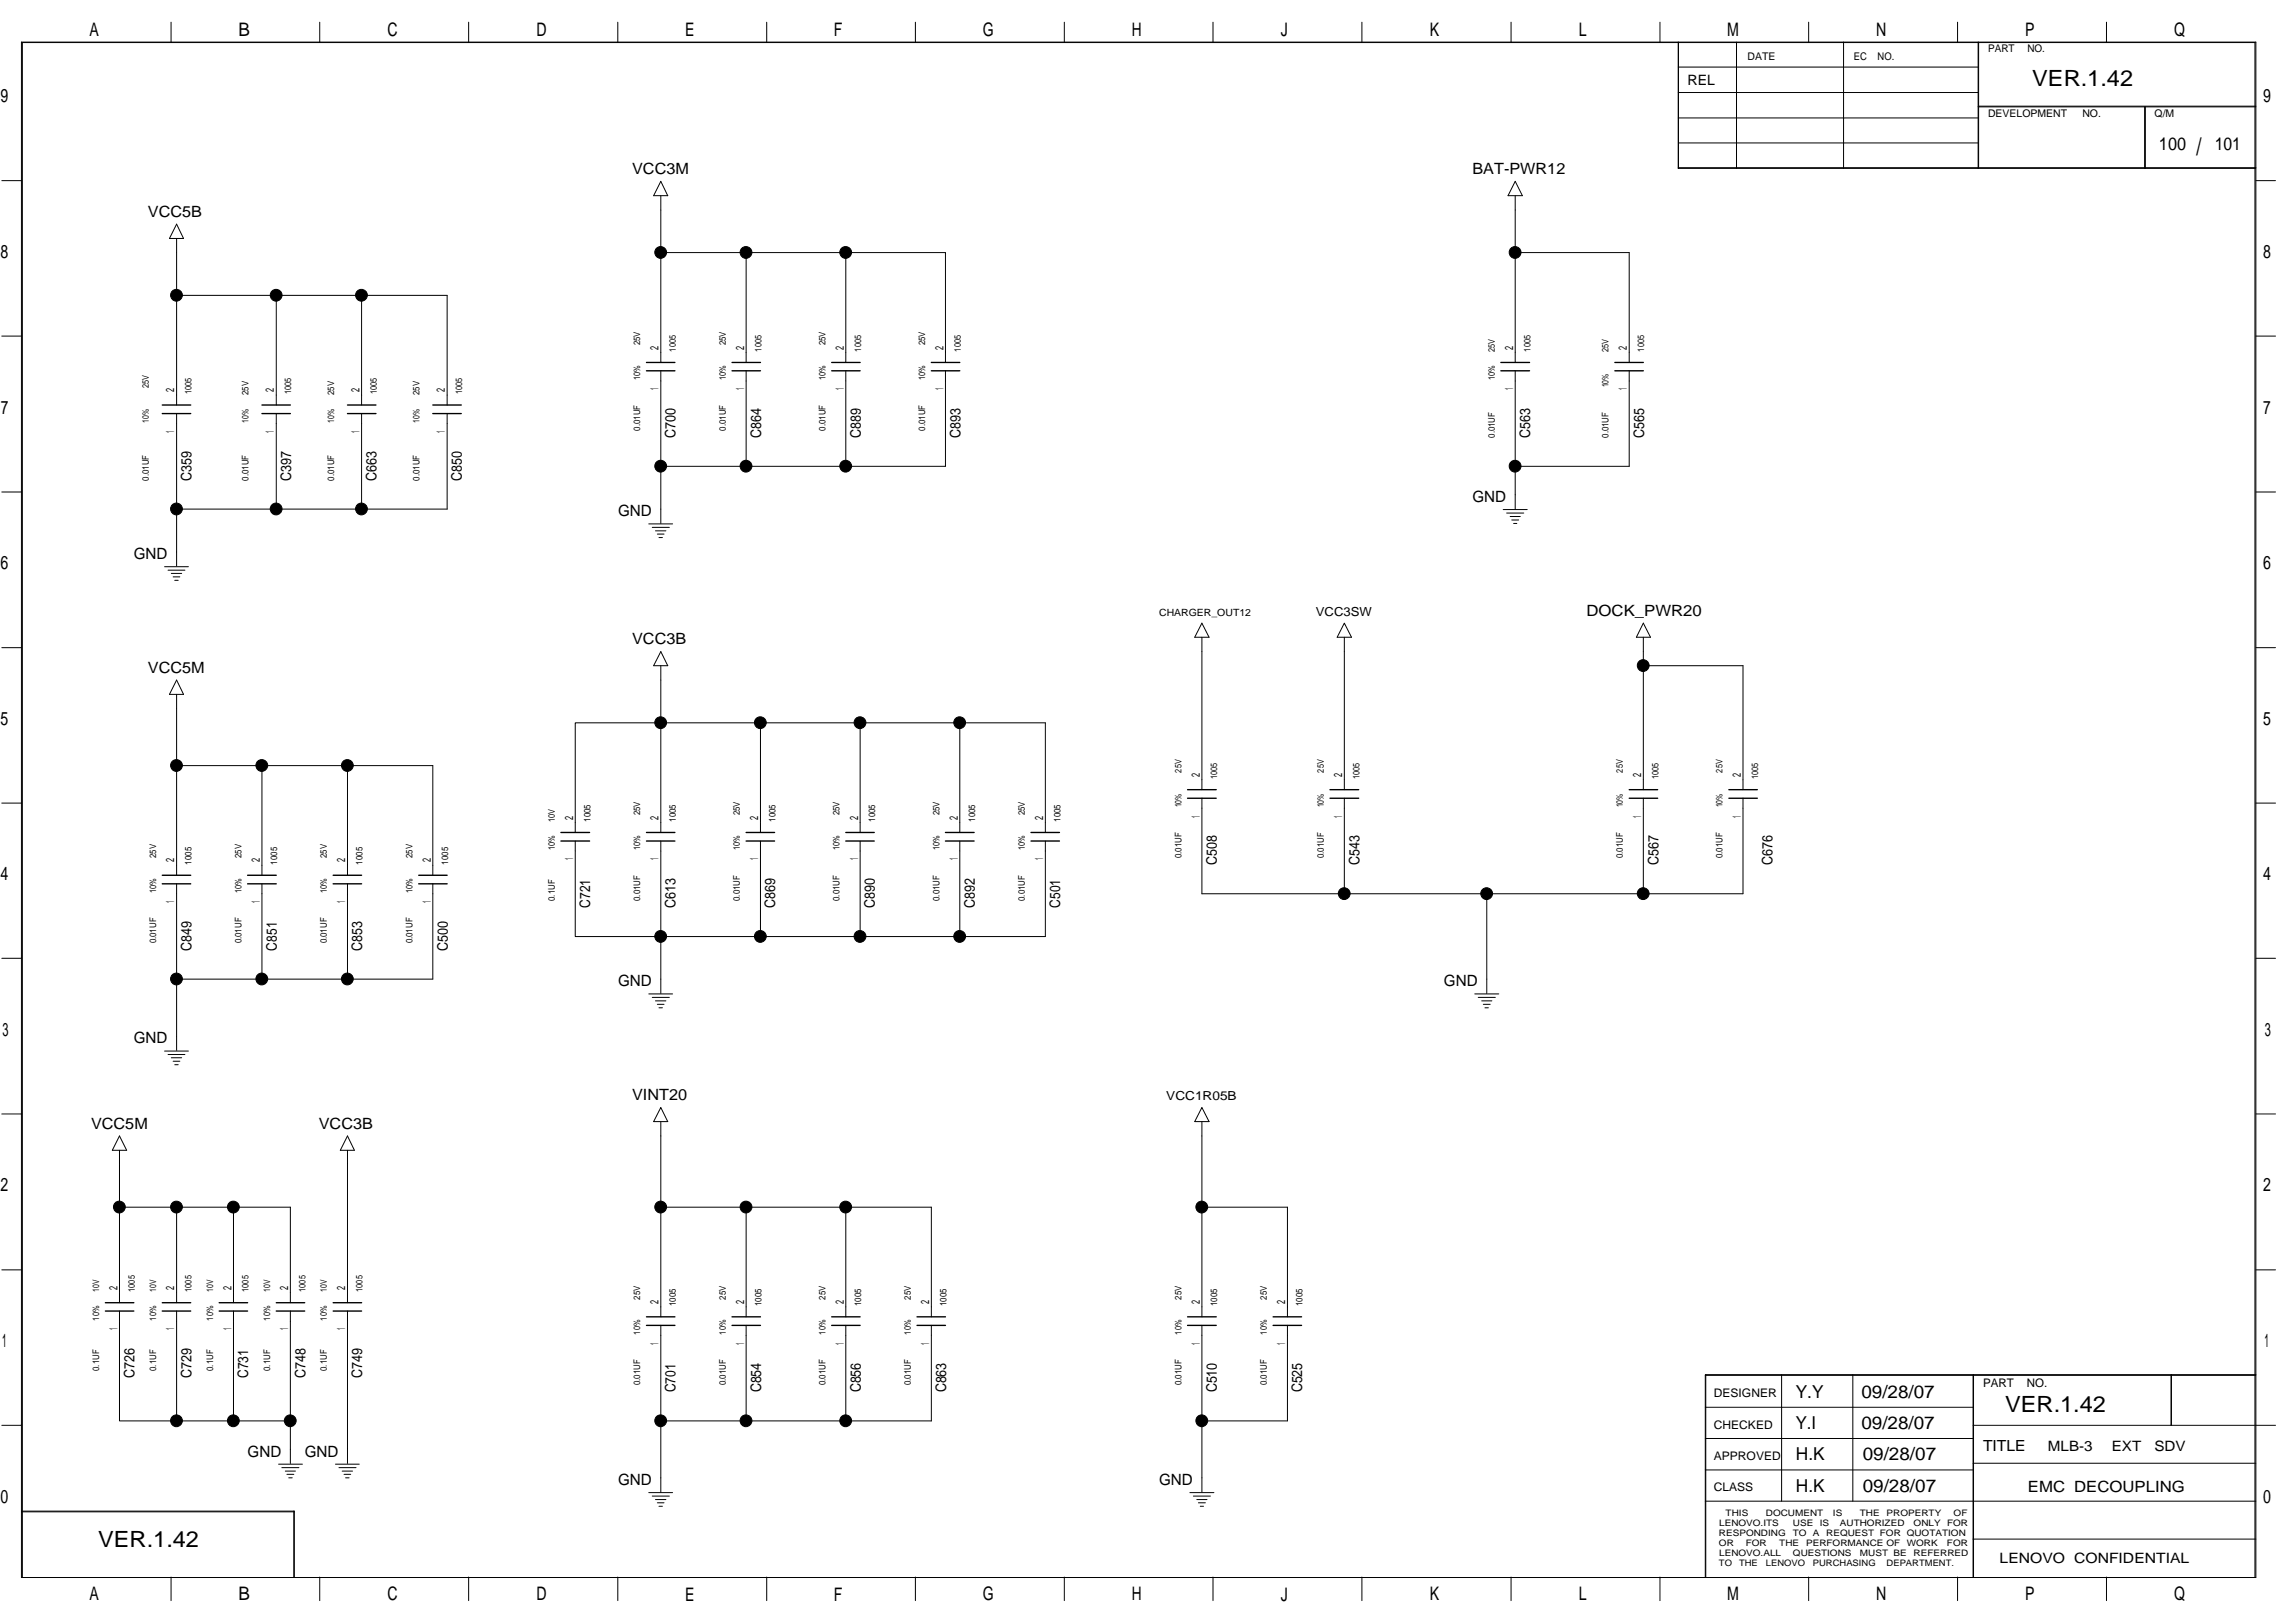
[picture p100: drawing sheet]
<svg xmlns="http://www.w3.org/2000/svg" width="420mm" height="297mm" viewBox="0 0 420 297" stroke-linecap="round" stroke-linejoin="round" font-family="sans-serif">
<defs><g id="words">
<text font-size="4.4" x="402.1" y="28.4">/</text>
<g font-size="4.1">
<text x="372.1" y="15.7">VER.1.42</text>
<text x="367.1" y="258.4">VER.1.42</text>
<text x="18" y="283.2">VER.1.42</text>
</g>
<g font-size="3.4">
<text x="16.4" y="6.6">A</text>
<text x="43.6" y="6.6">B</text>
<text x="70.9" y="6.6">C</text>
<text x="98.2" y="6.6">D</text>
<text x="125.4" y="6.6">E</text>
<text x="152.7" y="6.6">F</text>
<text x="179.9" y="6.6">G</text>
<text x="207.2" y="6.6">H</text>
<text x="234.5" y="6.6">J</text>
<text x="261.8" y="6.6">K</text>
<text x="289" y="6.6">L</text>
<text x="316.2" y="6.6">M</text>
<text x="343.5" y="6.6">N</text>
<text x="370.8" y="6.6">P</text>
<text x="398" y="6.6">Q</text>
<text x=".1" y="18.8">9</text>
<text x="414.3" y="18.8">9</text>
<text x=".1" y="47.2">8</text>
<text x="414.3" y="47.2">8</text>
<text x=".2" y="75.7">7</text>
<text x="414.3" y="75.7">7</text>
<text x=".1" y="104.2">6</text>
<text x="414.3" y="104.2">6</text>
<text x=".1" y="132.7">5</text>
<text x="414.3" y="132.7">5</text>
<text x=".1" y="161.1">4</text>
<text x="414.3" y="161.1">4</text>
<text x=".5" y="189.6">3</text>
<text x="414.6" y="189.6">3</text>
<text x=".1" y="218.1">2</text>
<text x="414.3" y="218.1">2</text>
<text x=".4" y="246.6">1</text>
<text x="414.6" y="246.6">1</text>
<text x=".1" y="275.1">0</text>
<text x="414.3" y="275.1">0</text>
<text x="16.4" y="292.9">A</text>
<text x="43.6" y="292.9">B</text>
<text x="70.9" y="292.9">C</text>
<text x="98.2" y="292.9">D</text>
<text x="125.4" y="292.9">E</text>
<text x="152.7" y="292.9">F</text>
<text x="179.9" y="292.9">G</text>
<text x="207.2" y="292.9">H</text>
<text x="234.5" y="292.9">J</text>
<text x="261.8" y="292.9">K</text>
<text x="289" y="292.9">L</text>
<text x="316.2" y="292.9">M</text>
<text x="343.5" y="292.9">N</text>
<text x="370.8" y="292.9">P</text>
<text x="398" y="292.9">Q</text>
</g>
<g font-size="3.3">
<text x="395.3" y="27.4">100</text>
<text x="405.5" y="27.4">101</text>
<text x="328.7" y="255.8">Y.Y</text>
<text x="340.8" y="255.8">09/28/07</text>
<text x="328.7" y="261.6">Y.I</text>
<text x="340.8" y="261.6">09/28/07</text>
<text x="328.8" y="267.3">H.K</text>
<text x="341" y="267.3">09/28/07</text>
<text x="328.8" y="273">H.K</text>
<text x="341" y="273">09/28/07</text>
</g>
<g font-size="2.8">
<text x="115.7" y="31.9">VCC3M</text>
<text x="269.6" y="31.9">BAT-PWR12</text>
<text x="27.1" y="39.7">VCC5B</text>
<text x="113.1" y="94.5">GND</text>
<text x="269.6" y="91.9">GND</text>
<text x="24.5" y="102.3">GND</text>
<text x="290.4" y="112.7">DOCK_PWR20</text>
<text x="115.7" y="117.9">VCC3B</text>
<text x="27.1" y="123.1">VCC5M</text>
<text x="113.1" y="180.5">GND</text>
<text x="264.4" y="180.5">GND</text>
<text x="24.5" y="191">GND</text>
<text x="115.7" y="201.4">VINT20</text>
<text x="16.7" y="206.6">VCC5M</text>
<text x="58.4" y="206.6">VCC3B</text>
<text x="45.3" y="266.6">GND</text>
<text x="55.8" y="266.6">GND</text>
<text x="363" y="265.6">TITLE</text>
<text x="113.1" y="271.8">GND</text>
<text x="212.2" y="271.8">GND</text>
<text x="371.3" y="273.1">EMC DECOUPLING</text>
</g>
<g font-size="2.7">
<text x="123.7" y="80.1" transform="rotate(-90 123.7 80.1)">C700</text>
<text x="139.4" y="80.1" transform="rotate(-90 139.4 80.1)">C864</text>
<text x="157.6" y="80.1" transform="rotate(-90 157.6 80.1)">C889</text>
<text x="175.8" y="80.1" transform="rotate(-90 175.8 80.1)">C893</text>
<text x="280.2" y="80.1" transform="rotate(-90 280.2 80.1)">C563</text>
<text x="301" y="80.1" transform="rotate(-90 301 80.1)">C565</text>
<text x="35" y="88" transform="rotate(-90 35 88)">C359</text>
<text x="53.3" y="88" transform="rotate(-90 53.3 88)">C397</text>
<text x="68.9" y="88" transform="rotate(-90 68.9 88)">C663</text>
<text x="84.6" y="88" transform="rotate(-90 84.6 88)">C850</text>
<text x="222.8" y="158.4" transform="rotate(-90 222.8 158.4)">C508</text>
<text x="248.9" y="158.4" transform="rotate(-90 248.9 158.4)">C543</text>
<text x="303.6" y="158.4" transform="rotate(-90 303.6 158.4)">C567</text>
<text x="324.5" y="158.4" transform="rotate(-90 324.5 158.4)">C676</text>
<text x="108.1" y="166.2" transform="rotate(-90 108.1 166.2)">C721</text>
<text x="123.7" y="166.2" transform="rotate(-90 123.7 166.2)">C613</text>
<text x="141.9" y="166.2" transform="rotate(-90 141.9 166.2)">C869</text>
<text x="160.2" y="166.2" transform="rotate(-90 160.2 166.2)">C890</text>
<text x="178.5" y="166.2" transform="rotate(-90 178.5 166.2)">C892</text>
<text x="194.1" y="166.2" transform="rotate(-90 194.1 166.2)">C501</text>
<text x="35" y="174" transform="rotate(-90 35 174)">C849</text>
<text x="50.7" y="174" transform="rotate(-90 50.7 174)">C851</text>
<text x="66.3" y="174" transform="rotate(-90 66.3 174)">C853</text>
<text x="82" y="174" transform="rotate(-90 82 174)">C500</text>
<text x="24.6" y="252.2" transform="rotate(-90 24.6 252.2)">C726</text>
<text x="35" y="252.2" transform="rotate(-90 35 252.2)">C729</text>
<text x="45.5" y="252.2" transform="rotate(-90 45.5 252.2)">C731</text>
<text x="55.9" y="252.2" transform="rotate(-90 55.9 252.2)">C748</text>
<text x="66.3" y="252.2" transform="rotate(-90 66.3 252.2)">C749</text>
<text x="123.7" y="254.8" transform="rotate(-90 123.7 254.8)">C701</text>
<text x="139.4" y="254.8" transform="rotate(-90 139.4 254.8)">C854</text>
<text x="157.6" y="254.8" transform="rotate(-90 157.6 254.8)">C856</text>
<text x="173.2" y="254.8" transform="rotate(-90 173.2 254.8)">C863</text>
<text x="222.8" y="254.8" transform="rotate(-90 222.8 254.8)">C510</text>
<text x="238.4" y="254.8" transform="rotate(-90 238.4 254.8)">C525</text>
</g>
<g font-size="2.6">
<text x="308.9" y="15.5">REL</text>
<text x="374.9" y="265.5">MLB-3</text>
<text x="386.6" y="265.5">EXT</text>
<text x="394.4" y="265.5">SDV</text>
<text x="366.1" y="286.1">LENOVO CONFIDENTIAL</text>
</g>
<g font-size="2.3">
<text x="240.9" y="112.7">VCC3SW</text>
<text x="213.5" y="201.3">VCC1R05B</text>
</g>
<g font-size="2.2">
<text x="313.8" y="255.7">DESIGNER</text>
<text x="363" y="253.8">PART</text>
<text x="371.1" y="253.8">NO.</text>
<text x="313.8" y="261.5">CHECKED</text>
<text x="313.8" y="267.2">APPROVED</text>
<text x="313.8" y="272.9">CLASS</text>
</g>
<g font-size="2.1">
<text x="120.6" y="64" transform="rotate(-90 120.6 64)">2</text>
<text x="136.2" y="64" transform="rotate(-90 136.2 64)">2</text>
<text x="154.5" y="64" transform="rotate(-90 154.5 64)">2</text>
<text x="172.7" y="64" transform="rotate(-90 172.7 64)">2</text>
<text x="277" y="64" transform="rotate(-90 277 64)">2</text>
<text x="297.8" y="64" transform="rotate(-90 297.8 64)">2</text>
<text x="31.9" y="71.8" transform="rotate(-90 31.9 71.8)">2</text>
<text x="50.2" y="71.8" transform="rotate(-90 50.2 71.8)">2</text>
<text x="65.8" y="71.8" transform="rotate(-90 65.8 71.8)">2</text>
<text x="81.4" y="71.8" transform="rotate(-90 81.4 71.8)">2</text>
<text x="120.6" y="71.4" transform="rotate(-90 120.6 71.4)">1</text>
<text x="136.2" y="71.4" transform="rotate(-90 136.2 71.4)">1</text>
<text x="154.5" y="71.4" transform="rotate(-90 154.5 71.4)">1</text>
<text x="172.7" y="71.4" transform="rotate(-90 172.7 71.4)">1</text>
<text x="277" y="71.4" transform="rotate(-90 277 71.4)">1</text>
<text x="297.8" y="71.4" transform="rotate(-90 297.8 71.4)">1</text>
<text x="31.9" y="79.2" transform="rotate(-90 31.9 79.2)">1</text>
<text x="50.2" y="79.2" transform="rotate(-90 50.2 79.2)">1</text>
<text x="65.8" y="79.2" transform="rotate(-90 65.8 79.2)">1</text>
<text x="81.4" y="79.2" transform="rotate(-90 81.4 79.2)">1</text>
<text x="219.7" y="142.2" transform="rotate(-90 219.7 142.2)">2</text>
<text x="245.7" y="142.2" transform="rotate(-90 245.7 142.2)">2</text>
<text x="300.5" y="142.2" transform="rotate(-90 300.5 142.2)">2</text>
<text x="318.7" y="142.2" transform="rotate(-90 318.7 142.2)">2</text>
<text x="219.7" y="149.6" transform="rotate(-90 219.7 149.6)">1</text>
<text x="245.7" y="149.6" transform="rotate(-90 245.7 149.6)">1</text>
<text x="300.5" y="149.6" transform="rotate(-90 300.5 149.6)">1</text>
<text x="318.7" y="149.6" transform="rotate(-90 318.7 149.6)">1</text>
<text x="104.9" y="150" transform="rotate(-90 104.9 150)">2</text>
<text x="120.6" y="150" transform="rotate(-90 120.6 150)">2</text>
<text x="138.8" y="150" transform="rotate(-90 138.8 150)">2</text>
<text x="157.1" y="150" transform="rotate(-90 157.1 150)">2</text>
<text x="175.3" y="150" transform="rotate(-90 175.3 150)">2</text>
<text x="191" y="150" transform="rotate(-90 191 150)">2</text>
<text x="31.9" y="157.8" transform="rotate(-90 31.9 157.8)">2</text>
<text x="47.6" y="157.8" transform="rotate(-90 47.6 157.8)">2</text>
<text x="63.2" y="157.8" transform="rotate(-90 63.2 157.8)">2</text>
<text x="78.9" y="157.8" transform="rotate(-90 78.9 157.8)">2</text>
<text x="104.9" y="157.4" transform="rotate(-90 104.9 157.4)">1</text>
<text x="120.6" y="157.4" transform="rotate(-90 120.6 157.4)">1</text>
<text x="138.8" y="157.4" transform="rotate(-90 138.8 157.4)">1</text>
<text x="157.1" y="157.4" transform="rotate(-90 157.1 157.4)">1</text>
<text x="175.3" y="157.4" transform="rotate(-90 175.3 157.4)">1</text>
<text x="191" y="157.4" transform="rotate(-90 191 157.4)">1</text>
<text x="31.9" y="165.3" transform="rotate(-90 31.9 165.3)">1</text>
<text x="47.6" y="165.3" transform="rotate(-90 47.6 165.3)">1</text>
<text x="63.2" y="165.3" transform="rotate(-90 63.2 165.3)">1</text>
<text x="78.9" y="165.3" transform="rotate(-90 78.9 165.3)">1</text>
<text x="21.5" y="236.1" transform="rotate(-90 21.5 236.1)">2</text>
<text x="31.9" y="236.1" transform="rotate(-90 31.9 236.1)">2</text>
<text x="42.4" y="236.1" transform="rotate(-90 42.4 236.1)">2</text>
<text x="52.8" y="236.1" transform="rotate(-90 52.8 236.1)">2</text>
<text x="63.2" y="236.1" transform="rotate(-90 63.2 236.1)">2</text>
<text x="120.6" y="238.7" transform="rotate(-90 120.6 238.7)">2</text>
<text x="136.2" y="238.7" transform="rotate(-90 136.2 238.7)">2</text>
<text x="154.5" y="238.7" transform="rotate(-90 154.5 238.7)">2</text>
<text x="170.1" y="238.7" transform="rotate(-90 170.1 238.7)">2</text>
<text x="219.7" y="238.7" transform="rotate(-90 219.7 238.7)">2</text>
<text x="235.3" y="238.7" transform="rotate(-90 235.3 238.7)">2</text>
<text x="21.5" y="243.5" transform="rotate(-90 21.5 243.5)">1</text>
<text x="31.9" y="243.5" transform="rotate(-90 31.9 243.5)">1</text>
<text x="42.4" y="243.5" transform="rotate(-90 42.4 243.5)">1</text>
<text x="52.8" y="243.5" transform="rotate(-90 52.8 243.5)">1</text>
<text x="63.2" y="243.5" transform="rotate(-90 63.2 243.5)">1</text>
<text x="120.6" y="246.1" transform="rotate(-90 120.6 246.1)">1</text>
<text x="136.2" y="246.1" transform="rotate(-90 136.2 246.1)">1</text>
<text x="154.5" y="246.1" transform="rotate(-90 154.5 246.1)">1</text>
<text x="170.1" y="246.1" transform="rotate(-90 170.1 246.1)">1</text>
<text x="219.7" y="246.1" transform="rotate(-90 219.7 246.1)">1</text>
<text x="235.3" y="246.1" transform="rotate(-90 235.3 246.1)">1</text>
</g>
<g font-size="1.9">
<text x="319.9" y="11">DATE</text>
<text x="339.4" y="11">EC</text>
<text x="343.7" y="11">NO.</text>
<text x="364" y="9.5">PART</text>
<text x="371.2" y="9.5">NO.</text>
<text x="364" y="21.3">DEVELOPMENT</text>
<text x="381.2" y="21.3">NO.</text>
<text x="394.5" y="21.3">Q/M</text>
</g>
<text font-size="1.8" x="212.2" y="112.7">CHARGER_OUT12</text>
<g font-size="1.7">
<text x="117.2" y="63.2" transform="rotate(-90 117.2 63.2)">25V</text>
<text x="123.7" y="64.3" transform="rotate(-90 123.7 64.3)">1005</text>
<text x="132.9" y="63.2" transform="rotate(-90 132.9 63.2)">25V</text>
<text x="139.4" y="64.3" transform="rotate(-90 139.4 64.3)">1005</text>
<text x="151.1" y="63.2" transform="rotate(-90 151.1 63.2)">25V</text>
<text x="157.6" y="64.3" transform="rotate(-90 157.6 64.3)">1005</text>
<text x="169.4" y="63.2" transform="rotate(-90 169.4 63.2)">25V</text>
<text x="175.9" y="64.3" transform="rotate(-90 175.9 64.3)">1005</text>
<text x="273.7" y="64.5" transform="rotate(-90 273.7 64.5)">25V</text>
<text x="280.2" y="64.3" transform="rotate(-90 280.2 64.3)">1005</text>
<text x="294.5" y="64.5" transform="rotate(-90 294.5 64.5)">25V</text>
<text x="301" y="64.3" transform="rotate(-90 301 64.3)">1005</text>
<text x="27.3" y="71" transform="rotate(-90 27.3 71)">25V</text>
<text x="117.2" y="69.6" transform="rotate(-90 117.2 69.6)">10%</text>
<text x="132.9" y="69.6" transform="rotate(-90 132.9 69.6)">10%</text>
<text x="151.1" y="69.6" transform="rotate(-90 151.1 69.6)">10%</text>
<text x="169.4" y="69.6" transform="rotate(-90 169.4 69.6)">10%</text>
<text x="273.7" y="69.6" transform="rotate(-90 273.7 69.6)">10%</text>
<text x="294.5" y="70.9" transform="rotate(-90 294.5 70.9)">10%</text>
<text x="27.3" y="77.4" transform="rotate(-90 27.3 77.4)">10%</text>
<text x="35.1" y="72.2" transform="rotate(-90 35.1 72.2)">1005</text>
<text x="45.5" y="77.4" transform="rotate(-90 45.5 77.4)">10%</text>
<text x="45.5" y="72.3" transform="rotate(-90 45.5 72.3)">25V</text>
<text x="53.3" y="72.2" transform="rotate(-90 53.3 72.2)">1005</text>
<text x="61.2" y="77.4" transform="rotate(-90 61.2 77.4)">10%</text>
<text x="61.2" y="72.3" transform="rotate(-90 61.2 72.3)">25V</text>
<text x="69" y="72.2" transform="rotate(-90 69 72.2)">1005</text>
<text x="76.8" y="77.4" transform="rotate(-90 76.8 77.4)">10%</text>
<text x="76.8" y="72.3" transform="rotate(-90 76.8 72.3)">25V</text>
<text x="84.6" y="72.2" transform="rotate(-90 84.6 72.2)">1005</text>
<text x="117.2" y="78.8" transform="rotate(-90 117.2 78.8)">0.01UF</text>
<text x="132.9" y="78.8" transform="rotate(-90 132.9 78.8)">0.01UF</text>
<text x="151.1" y="78.8" transform="rotate(-90 151.1 78.8)">0.01UF</text>
<text x="169.4" y="78.8" transform="rotate(-90 169.4 78.8)">0.01UF</text>
<text x="273.7" y="80.1" transform="rotate(-90 273.7 80.1)">0.01UF</text>
<text x="294.5" y="80.1" transform="rotate(-90 294.5 80.1)">0.01UF</text>
<text x="27.3" y="88" transform="rotate(-90 27.3 88)">0.01UF</text>
<text x="45.5" y="88" transform="rotate(-90 45.5 88)">0.01UF</text>
<text x="61.2" y="88" transform="rotate(-90 61.2 88)">0.01UF</text>
<text x="76.8" y="88" transform="rotate(-90 76.8 88)">0.01UF</text>
<text x="216.3" y="141.4" transform="rotate(-90 216.3 141.4)">25V</text>
<text x="222.8" y="142.6" transform="rotate(-90 222.8 142.6)">1005</text>
<text x="242.4" y="141.4" transform="rotate(-90 242.4 141.4)">25V</text>
<text x="248.9" y="142.6" transform="rotate(-90 248.9 142.6)">1005</text>
<text x="297.1" y="141.4" transform="rotate(-90 297.1 141.4)">25V</text>
<text x="303.6" y="142.6" transform="rotate(-90 303.6 142.6)">1005</text>
<text x="315.4" y="141.4" transform="rotate(-90 315.4 141.4)">25V</text>
<text x="321.9" y="142.6" transform="rotate(-90 321.9 142.6)">1005</text>
<text x="117.2" y="149.2" transform="rotate(-90 117.2 149.2)">25V</text>
<text x="135.5" y="149.2" transform="rotate(-90 135.5 149.2)">25V</text>
<text x="153.7" y="149.2" transform="rotate(-90 153.7 149.2)">25V</text>
<text x="172" y="149.2" transform="rotate(-90 172 149.2)">25V</text>
<text x="187.6" y="149.2" transform="rotate(-90 187.6 149.2)">25V</text>
<text x="216.3" y="147.8" transform="rotate(-90 216.3 147.8)">10%</text>
<text x="242.4" y="147.8" transform="rotate(-90 242.4 147.8)">10%</text>
<text x="297.1" y="147.8" transform="rotate(-90 297.1 147.8)">10%</text>
<text x="315.4" y="147.8" transform="rotate(-90 315.4 147.8)">10%</text>
<text x="101.6" y="155.6" transform="rotate(-90 101.6 155.6)">10%</text>
<text x="101.6" y="150.4" transform="rotate(-90 101.6 150.4)">10V</text>
<text x="108.1" y="150.4" transform="rotate(-90 108.1 150.4)">1005</text>
<text x="117.2" y="155.6" transform="rotate(-90 117.2 155.6)">10%</text>
<text x="123.7" y="150.4" transform="rotate(-90 123.7 150.4)">1005</text>
<text x="135.5" y="155.6" transform="rotate(-90 135.5 155.6)">10%</text>
<text x="142" y="150.4" transform="rotate(-90 142 150.4)">1005</text>
<text x="153.7" y="155.6" transform="rotate(-90 153.7 155.6)">10%</text>
<text x="160.2" y="150.4" transform="rotate(-90 160.2 150.4)">1005</text>
<text x="172" y="155.6" transform="rotate(-90 172 155.6)">10%</text>
<text x="178.5" y="150.4" transform="rotate(-90 178.5 150.4)">1005</text>
<text x="187.6" y="155.6" transform="rotate(-90 187.6 155.6)">10%</text>
<text x="194.1" y="150.4" transform="rotate(-90 194.1 150.4)">1005</text>
<text x="28.6" y="157.1" transform="rotate(-90 28.6 157.1)">25V</text>
<text x="35.1" y="158.2" transform="rotate(-90 35.1 158.2)">1005</text>
<text x="44.2" y="157.1" transform="rotate(-90 44.2 157.1)">25V</text>
<text x="50.7" y="158.2" transform="rotate(-90 50.7 158.2)">1005</text>
<text x="59.8" y="157.1" transform="rotate(-90 59.8 157.1)">25V</text>
<text x="66.4" y="158.2" transform="rotate(-90 66.4 158.2)">1005</text>
<text x="75.5" y="157.1" transform="rotate(-90 75.5 157.1)">25V</text>
<text x="82" y="158.2" transform="rotate(-90 82 158.2)">1005</text>
<text x="216.3" y="157.1" transform="rotate(-90 216.3 157.1)">0.01UF</text>
<text x="242.4" y="157.1" transform="rotate(-90 242.4 157.1)">0.01UF</text>
<text x="297.1" y="157.1" transform="rotate(-90 297.1 157.1)">0.01UF</text>
<text x="315.4" y="157.1" transform="rotate(-90 315.4 157.1)">0.01UF</text>
<text x="28.6" y="163.4" transform="rotate(-90 28.6 163.4)">10%</text>
<text x="44.2" y="163.4" transform="rotate(-90 44.2 163.4)">10%</text>
<text x="59.8" y="163.4" transform="rotate(-90 59.8 163.4)">10%</text>
<text x="75.5" y="163.4" transform="rotate(-90 75.5 163.4)">10%</text>
<text x="101.6" y="164.9" transform="rotate(-90 101.6 164.9)">0.1UF</text>
<text x="117.2" y="164.9" transform="rotate(-90 117.2 164.9)">0.01UF</text>
<text x="135.5" y="164.9" transform="rotate(-90 135.5 164.9)">0.01UF</text>
<text x="153.7" y="164.9" transform="rotate(-90 153.7 164.9)">0.01UF</text>
<text x="172" y="164.9" transform="rotate(-90 172 164.9)">0.01UF</text>
<text x="187.6" y="164.9" transform="rotate(-90 187.6 164.9)">0.01UF</text>
<text x="28.6" y="172.7" transform="rotate(-90 28.6 172.7)">0.01UF</text>
<text x="44.2" y="172.7" transform="rotate(-90 44.2 172.7)">0.01UF</text>
<text x="59.8" y="172.7" transform="rotate(-90 59.8 172.7)">0.01UF</text>
<text x="75.5" y="172.7" transform="rotate(-90 75.5 172.7)">0.01UF</text>
<text x="18.1" y="236.4" transform="rotate(-90 18.1 236.4)">10V</text>
<text x="24.7" y="236.4" transform="rotate(-90 24.7 236.4)">1005</text>
<text x="28.6" y="236.4" transform="rotate(-90 28.6 236.4)">10V</text>
<text x="35.1" y="236.4" transform="rotate(-90 35.1 236.4)">1005</text>
<text x="39" y="236.4" transform="rotate(-90 39 236.4)">10V</text>
<text x="45.5" y="236.4" transform="rotate(-90 45.5 236.4)">1005</text>
<text x="49.4" y="236.4" transform="rotate(-90 49.4 236.4)">10V</text>
<text x="56" y="236.4" transform="rotate(-90 56 236.4)">1005</text>
<text x="59.8" y="236.4" transform="rotate(-90 59.8 236.4)">10V</text>
<text x="66.4" y="236.4" transform="rotate(-90 66.4 236.4)">1005</text>
<text x="117.2" y="237.9" transform="rotate(-90 117.2 237.9)">25V</text>
<text x="123.7" y="239.1" transform="rotate(-90 123.7 239.1)">1005</text>
<text x="132.9" y="237.9" transform="rotate(-90 132.9 237.9)">25V</text>
<text x="139.4" y="239.1" transform="rotate(-90 139.4 239.1)">1005</text>
<text x="151.1" y="237.9" transform="rotate(-90 151.1 237.9)">25V</text>
<text x="157.6" y="239.1" transform="rotate(-90 157.6 239.1)">1005</text>
<text x="166.7" y="237.9" transform="rotate(-90 166.7 237.9)">25V</text>
<text x="173.3" y="239.1" transform="rotate(-90 173.3 239.1)">1005</text>
<text x="216.3" y="237.9" transform="rotate(-90 216.3 237.9)">25V</text>
<text x="222.8" y="239.1" transform="rotate(-90 222.8 239.1)">1005</text>
<text x="231.9" y="237.9" transform="rotate(-90 231.9 237.9)">25V</text>
<text x="238.5" y="239.1" transform="rotate(-90 238.5 239.1)">1005</text>
<text x="18.1" y="241.7" transform="rotate(-90 18.1 241.7)">10%</text>
<text x="28.6" y="241.7" transform="rotate(-90 28.6 241.7)">10%</text>
<text x="39" y="241.7" transform="rotate(-90 39 241.7)">10%</text>
<text x="49.4" y="241.7" transform="rotate(-90 49.4 241.7)">10%</text>
<text x="59.8" y="241.7" transform="rotate(-90 59.8 241.7)">10%</text>
<text x="117.2" y="244.3" transform="rotate(-90 117.2 244.3)">10%</text>
<text x="132.9" y="244.3" transform="rotate(-90 132.9 244.3)">10%</text>
<text x="151.1" y="244.3" transform="rotate(-90 151.1 244.3)">10%</text>
<text x="166.7" y="244.3" transform="rotate(-90 166.7 244.3)">10%</text>
<text x="216.3" y="244.3" transform="rotate(-90 216.3 244.3)">10%</text>
<text x="231.9" y="244.3" transform="rotate(-90 231.9 244.3)">10%</text>
<text x="18.1" y="250.9" transform="rotate(-90 18.1 250.9)">0.1UF</text>
<text x="28.6" y="250.9" transform="rotate(-90 28.6 250.9)">0.1UF</text>
<text x="39" y="250.9" transform="rotate(-90 39 250.9)">0.1UF</text>
<text x="49.4" y="250.9" transform="rotate(-90 49.4 250.9)">0.1UF</text>
<text x="59.8" y="250.9" transform="rotate(-90 59.8 250.9)">0.1UF</text>
<text x="117.2" y="253.5" transform="rotate(-90 117.2 253.5)">0.01UF</text>
<text x="132.9" y="253.5" transform="rotate(-90 132.9 253.5)">0.01UF</text>
<text x="151.1" y="253.5" transform="rotate(-90 151.1 253.5)">0.01UF</text>
<text x="166.7" y="253.5" transform="rotate(-90 166.7 253.5)">0.01UF</text>
<text x="216.3" y="253.5" transform="rotate(-90 216.3 253.5)">0.01UF</text>
<text x="231.9" y="253.5" transform="rotate(-90 231.9 253.5)">0.01UF</text>
</g>
<g font-size="1.6">
<text x="314.7" y="281.2">RESPONDING</text>
<text x="314.7" y="279.3">LENOVO.ITS</text>
<text x="315.9" y="277.5">THIS</text>
<text x="323.3" y="277.5">DOCUMENT</text>
<text x="328.2" y="281.2">TO</text>
<text x="328.2" y="279.3">USE</text>
<text x="331.9" y="281.2">A</text>
<text x="333.2" y="279.3">IS</text>
<text x="334.3" y="281.2">REQUEST FOR QUOTATION</text>
<text x="335.6" y="277.5">IS</text>
<text x="336.8" y="279.3">AUTHORIZED</text>
<text x="340.5" y="277.5">THE</text>
<text x="345.4" y="277.5">PROPERTY</text>
<text x="350.3" y="279.3">ONLY</text>
<text x="356.5" y="279.3">FOR</text>
<text x="357.7" y="277.5">OF</text>
<text x="314.7" y="286.7">TO</text>
<text x="314.7" y="283">OR</text>
<text x="314.7" y="284.9">LENOVO.ALL</text>
<text x="318.4" y="286.7">THE</text>
<text x="319.6" y="283">FOR</text>
<text x="323.3" y="286.7">LENOVO</text>
<text x="325.7" y="283">THE</text>
<text x="328.2" y="284.9">QUESTIONS</text>
<text x="330.7" y="283">PERFORMANCE OF</text>
<text x="331.9" y="286.7">PURCHASING</text>
<text x="340.5" y="284.9">MUST BE</text>
<text x="345.4" y="286.7">DEPARTMENT.</text>
<text x="349.1" y="283">WORK</text>
<text x="350.3" y="284.9">REFERRED</text>
<text x="356.4" y="283">FOR</text>
</g>
</g></defs>
<g fill="none" stroke="#000" stroke-width=".25">
<path d="M29.7 74.1h5.2M29.7 75.7h5.2M48 75.7h5.2M48 74.1h5.2M63.6 75.7h5.2M63.6 74.1h5.2M79.2 75.7h5.2M79.2 74.1h5.2M118.4 66.3h5.2M118.4 67.9h5.2M134 66.3h5.2M134 67.9h5.2"/>
<path d="M152.3 66.3h5.2M152.3 67.9h5.2M170.5 66.3h5.2M170.5 67.9h5.2M274.8 66.3h5.2M274.8 67.9h5.2M295.6 66.3h5.3M295.6 67.9h5.3M102.7 152.4h5.2M102.7 153.9h5.2M118.4 152.4h5.2M118.4 153.9h5.2"/>
<path d="M136.6 152.4h5.2M136.6 153.9h5.2M154.8 152.4h5.3M154.8 153.9h5.3M173.1 152.4h5.2M173.1 153.9h5.2M188.8 152.4h5.2M188.8 153.9h5.2M217.4 144.5h5.3M217.4 146.1h5.3M243.5 144.5h5.2M243.5 146.1h5.2"/>
<path d="M298.3 144.5h5.2M298.3 146.1h5.2M316.5 144.5h5.2M316.5 146.1h5.2M29.7 160.2h5.2M29.7 161.8h5.2M45.3 160.2h5.3M45.3 161.8h5.3M61 161.8h5.2M61 160.2h5.2M76.7 161.8h5.2M76.7 160.2h5.2"/>
<path d="M19.3 238.4h5.2M19.3 239.9h5.2M29.7 238.4h5.2M29.7 239.9h5.2M40.1 238.4h5.2M40.1 239.9h5.2M50.6 239.9h5.2M50.6 238.4h5.2M61 239.9h5.2M61 238.4h5.2M118.4 241h5.2M118.4 242.6h5.2"/>
<path d="M134 241h5.2M134 242.6h5.2M152.3 241h5.2M152.3 242.6h5.2M167.9 241h5.2M167.9 242.6h5.2M217.4 241h5.3M217.4 242.6h5.3M233.1 241h5.2M233.1 242.6h5.2"/>
</g>
<g fill="none" stroke="#000" stroke-width=".18">
<path d="M3.9 7.7h409.1v281h-409.1zM31.3 4.1v3.6M58.5 4.1v3.6M85.8 4.1v3.6M113.1 4.1v3.6M140.4 4.1v3.6M167.6 4.1v3.6M194.8 4.1v3.6M222.1 4.1v3.6M249.3 4.1v3.6M276.6 4.1v3.6M303.9 4.1v3.6"/>
<path d="M307.2 7.7v23.1h105.8M307.2 12.3h55M307.2 16.9h55M307.3 7.7v23.1M317.9 7.7v23.1M331.1 4.1v3.6M337.5 7.7v23.1M358.4 4.1v3.6M362.2 7.7v23.1M362.2 19.4h50.8M362.2 19.6h50.8M385.6 4.1v3.6"/>
<path d="M392.6 19.6v11.2M392.8 19.6v11.2M.3 33.1h3.6M121 35.8v10.4h15.6M121 33.2l1.2 2.6h-2.5zM277.4 35.8v30.5M277.4 33.2l1.3 2.6h-2.6zM307.2 30.7h105.8M307.2 21.6h55M307.3 26.2h54.9M413 33.1h3.6M32.3 43.6v30.5"/>
<path d="M32.3 41l1.3 2.6h-2.6zM32.3 54.1h49.6v20M50.6 54.1v20M66.2 54.1v20M121 46.2v20.1M136.6 46.2v20.1M136.6 46.2h36.5v20.1M154.8 46.2v20.1M277.4 46.2h20.9v20.1M.3 61.5h3.6M32.3 75.7v27.9M50.6 75.7v17.5"/>
<path d="M66.2 75.7v17.5M81.9 75.7v17.5h-49.6M121 67.9v27.9M136.6 67.9v17.4h18.2M154.8 67.9v17.4h18.3v-17.4M277.4 67.9v25.3M298.3 67.9v17.4h-20.9M413 61.5h3.6M.3 90h3.6M118.8 95.9h4.3M119.4 96.5h3.1M120 97.2h1.9"/>
<path d="M120.3 97.7h1.3M120.6 98.4h.7M121 85.3h15.6M275.2 93.3h4.4M275.8 93.9h3.2M276.5 94.5h1.8M276.8 95.2h1.2M277.1 95.8h.6M413 90h3.6M.3 118.5h3.6M30.1 103.7h4.4M30.8 104.4h3.1"/>
<path d="M31.4 104.9h1.9M31.7 105.6h1.2M32 106.2h.6M121 119.3l1.2 2.5h-2.5zM220 114l1.3 2.6h-2.6zM220 116.6v27.9M246.1 114l1.3 2.6h-2.6zM246.1 116.6v27.9M300.9 114l1.3 2.6h-2.6zM300.9 116.6v27.9M413 118.5h3.6M32.3 124.5l1.3 2.6h-2.6z"/>
<path d="M32.3 127.1v33.1M121 121.8v30.6M139.2 132.3v20.1M157.5 132.3v20.1M175.7 132.3v20.1M300.9 121.8h18.2v22.7M.3 147h3.6M32.3 140.1h46.9v20.1M48 140.1v20.1M63.6 140.1v20.1M121 153.9v27.9M139.2 153.9v17.5"/>
<path d="M157.5 153.9v17.5M175.7 153.9v17.5M191.4 153.9v17.5h-86.1v-17.5M191.4 152.4v-20.1h-86.1v20.1M220 146.1v17.5h26.1M246.1 146.1v17.5h26.1v18.2M300.9 146.1v17.5M319.1 146.1v17.5h-46.9M413 147h3.6M.3 175.4h3.6M32.3 161.8v30.4M48 161.8v17.4"/>
<path d="M63.6 161.8v17.4M79.2 161.8v17.4h-46.9M413 175.4h3.6M30.1 192.4h4.4M30.8 193h3.1M31.4 193.6h1.9M31.7 194.2h1.2M32 194.9h.6M118.8 181.9h4.3M119.4 182.5h3.1M120 183.2h1.9M120.3 183.8h1.3"/>
<path d="M120.6 184.4h.7M270 181.9h4.4M270.6 182.5h3.2M271.3 183.2h1.8M271.6 183.8h1.2M271.9 184.4h.6M.3 203.9h3.6M21.9 210.5v27.9M21.9 207.9l1.3 2.6h-2.6zM63.6 210.5v27.9M63.6 207.9l1.3 2.6h-2.6zM121 205.3v35.7"/>
<path d="M121 202.7l1.2 2.6h-2.5zM220 202.7l1.3 2.6h-2.6zM220 205.3v35.7M413 203.9h3.6M.3 232.4h3.6M21.9 239.9v20.2h10.4M21.9 220.9h10.4M32.3 239.9v20.2h10.4M42.7 220.9h-10.4v17.5M42.7 238.4v-17.5h10.5v17.5M42.7 239.9v20.2M53.2 239.9v27.9"/>
<path d="M63.6 239.9v27.9M121 220.9h49.5v20.1M136.6 220.9v20.1M154.8 220.9v20.1M220 220.9h15.7v20.1M413 232.4h3.6M121 242.6v30.5M136.6 242.6v17.5h18.2M154.8 242.6v17.5M170.5 242.6v17.5h-15.7M220 242.6v30.5M235.7 242.6v17.5h-15.7"/>
<path d="M312.2 251.7h100.8M312.2 257.6h49M312.3 251.6v37M326.2 251.6v23.1M339.2 251.6v23.1M361.2 251.6v37M361.3 251.6v37M397.5 251.6v9.3M413 251.6h-100.8v37M.3 260.9h3.6M3.9 276.6h50v12M3.9 276.7h50"/>
<path d="M42.7 260.1h10.5M51 268h4.4M51.6 268.6h3.1M52.2 269.2h1.9M52.5 269.8h1.3M52.9 270.5h.6M53.8 276.6v12M61.4 268h4.4M62 268.6h3.2M62.6 269.2h1.9M63 269.8h1.2M63.3 270.5h.6"/>
<path d="M118.8 273.2h4.3M119.4 273.8h3.1M120 274.4h1.9M120.3 275h1.3M120.6 275.7h.7M121 260.1h15.6M217.8 273.2h4.4M218.5 273.8h3.1M219.1 274.4h1.9M219.4 275h1.3M219.7 275.7h.6M312.2 274.7h100.8"/>
<path d="M312.2 263.3h49M312.2 269h49M361.2 267.8h51.8M361.2 260.9h55.4M4.1 288.6v-280.8h408.7v280.8M31.3 288.6v4.3M58.5 288.6v4.3M85.8 288.6v4.3M113.1 288.6v4.3M140.4 288.6v4.3M167.6 288.6v4.3M194.8 288.6v4.3"/>
<path d="M222.1 288.6v4.3M249.3 288.6v4.3M276.6 288.6v4.3M303.9 288.6v4.3M331.1 288.6v4.3M358.4 288.6v4.3M361.2 281.7h51.8M385.6 288.6v4.3"/>
</g>
<g fill="#000" stroke="#000" stroke-width=".18">
<circle cx="32.3" cy="54" r="1.08"/>
<circle cx="50.6" cy="54" r="1.08"/>
<circle cx="66.2" cy="54" r="1.08"/>
<circle cx="121" cy="46.2" r="1.08"/>
<circle cx="136.6" cy="46.2" r="1.08"/>
<circle cx="154.8" cy="46.2" r="1.08"/>
<circle cx="277.4" cy="46.2" r="1.08"/>
<circle cx="32.3" cy="93.1" r="1.08"/>
<circle cx="50.6" cy="93.1" r="1.08"/>
<circle cx="66.2" cy="93.1" r="1.08"/>
<circle cx="121" cy="85.3" r="1.08"/>
<circle cx="136.6" cy="85.3" r="1.08"/>
<circle cx="154.8" cy="85.3" r="1.08"/>
<circle cx="277.4" cy="85.3" r="1.08"/>
<circle cx="121" cy="132.3" r="1.08"/>
<circle cx="139.2" cy="132.3" r="1.08"/>
<circle cx="157.4" cy="132.3" r="1.08"/>
<circle cx="175.7" cy="132.3" r="1.08"/>
<circle cx="300.8" cy="121.8" r="1.08"/>
<circle cx="32.3" cy="140.1" r="1.08"/>
<circle cx="47.9" cy="140.1" r="1.08"/>
<circle cx="63.6" cy="140.1" r="1.08"/>
<circle cx="32.3" cy="179.2" r="1.08"/>
<circle cx="47.9" cy="179.2" r="1.08"/>
<circle cx="63.6" cy="179.2" r="1.08"/>
<circle cx="121" cy="171.4" r="1.08"/>
<circle cx="139.2" cy="171.4" r="1.08"/>
<circle cx="157.4" cy="171.4" r="1.08"/>
<circle cx="175.7" cy="171.4" r="1.08"/>
<circle cx="246.1" cy="163.6" r="1.08"/>
<circle cx="272.2" cy="163.6" r="1.08"/>
<circle cx="300.8" cy="163.6" r="1.08"/>
<circle cx="21.9" cy="220.9" r="1.08"/>
<circle cx="32.3" cy="220.9" r="1.08"/>
<circle cx="42.7" cy="220.9" r="1.08"/>
<circle cx="121" cy="220.9" r="1.08"/>
<circle cx="136.6" cy="220.9" r="1.08"/>
<circle cx="154.8" cy="220.9" r="1.08"/>
<circle cx="220" cy="220.9" r="1.08"/>
<circle cx="32.3" cy="260" r="1.08"/>
<circle cx="42.7" cy="260" r="1.08"/>
<circle cx="53.1" cy="260" r="1.08"/>
<circle cx="121" cy="260" r="1.08"/>
<circle cx="136.6" cy="260" r="1.08"/>
<circle cx="154.8" cy="260" r="1.08"/>
<circle cx="220" cy="260" r="1.08"/>
</g>
<use href="#words"/>
</svg>
